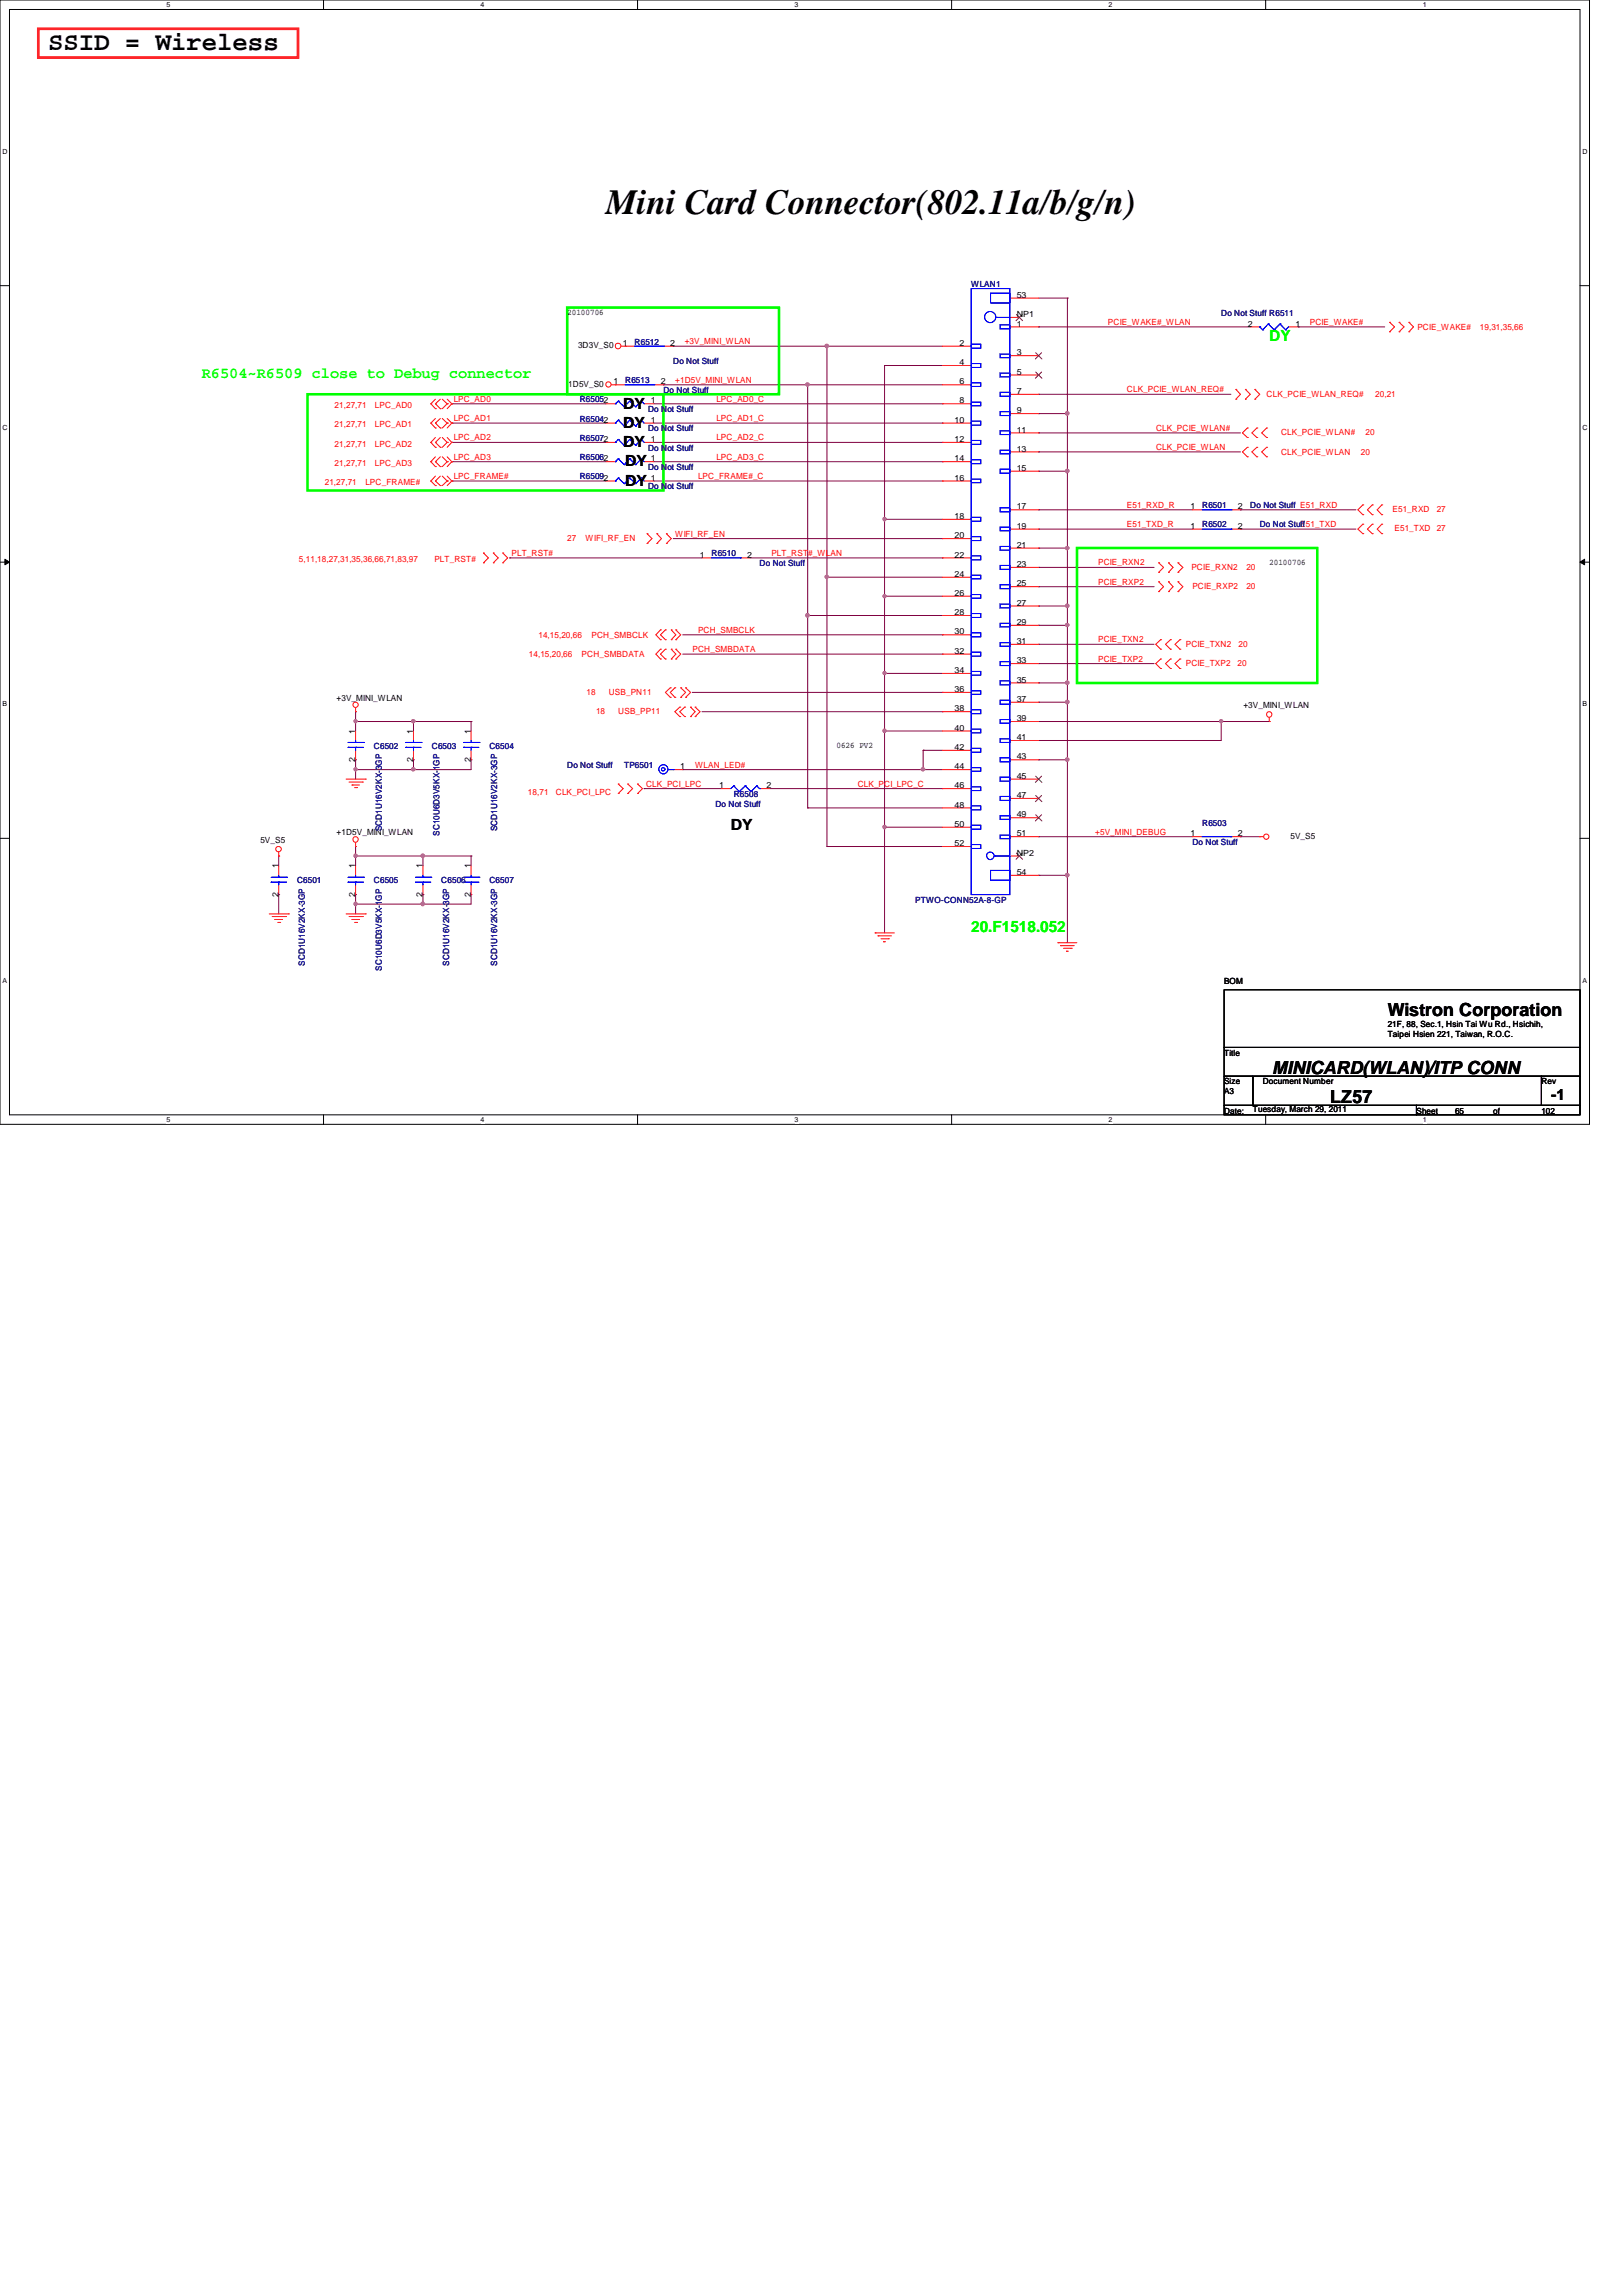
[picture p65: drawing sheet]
<svg xmlns="http://www.w3.org/2000/svg" width="210mm" height="297mm" viewBox="0 0 210 297" stroke-linecap="round" stroke-linejoin="round" font-family="sans-serif">
<defs><g id="words">
<text font-size="4.6" x="78.4" y="27.7">Mini Card Connector(802.11a/b/g/n)</text>
<text font-size="3.3" x="6.2" y="6.5">SSID = Wireless</text>
<g font-size="2.3">
<text x="179.6" y="131.4">Wistron Corporation</text>
<text x="164.6" y="138.9">MINICARD(WLAN)/ITP CONN</text>
<text x="172.1" y="142.7">LZ57</text>
</g>
<g font-size="2" fill="#0f0">
<text x="164.3" y="44.2">DY</text>
<text x="26.1" y="48.9">R6504~R6509 close to Debug connector</text>
<text x="125.7" y="120.6">20.F1518.052</text>
</g>
<g font-size="2">
<text x="80.6" y="52.9">DY</text>
<text x="80.6" y="55.4">DY</text>
<text x="80.6" y="57.9">DY</text>
<text x="80.9" y="60.3">DY</text>
<text x="80.9" y="62.8">DY</text>
<text x="94.6" y="107.4">DY</text>
<text x="200.7" y="142.4">-1</text>
</g>
<g font-size="1.1">
<text x="73.4" y="40.7">20100706</text>
<text x="131.6" y="38.5">53</text>
<text x="131.6" y="41">NP1</text>
<text x="74.8" y="45.1">3D3V_S0</text>
<text x="80.6" y="44.7">1</text>
<text x="86.7" y="44.7">2</text>
<text x="124.2" y="44.7">2</text>
<text x="124.2" y="47.2">4</text>
<text x="131.6" y="42.2">1</text>
<text x="131.6" y="46">3</text>
<text x="161.5" y="42.2">2</text>
<text x="167.6" y="42.2">1</text>
<text x="73.5" y="50.1">1D5V_S0</text>
<text x="79.4" y="49.7">1</text>
<text x="84.2" y="52.2">1</text>
<text x="85.5" y="49.7">2</text>
<text x="124.2" y="49.7">6</text>
<text x="124.2" y="52.2">8</text>
<text x="131.6" y="48.5">5</text>
<text x="131.6" y="51">7</text>
<text x="131.6" y="53.5">9</text>
<text x="84.2" y="54.7">1</text>
<text x="84.2" y="59.7">1</text>
<text x="84.2" y="57.2">1</text>
<text x="123.5" y="54.7">10</text>
<text x="123.5" y="57.2">12</text>
<text x="123.5" y="59.7">14</text>
<text x="131.6" y="56">11</text>
<text x="131.6" y="58.4">13</text>
<text x="84.2" y="62.2">1</text>
<text x="123.5" y="62.2">16</text>
<text x="131.6" y="60.9">15</text>
<text x="131.6" y="65.9">17</text>
<text x="154.1" y="65.9">1</text>
<text x="160.2" y="65.9">2</text>
<text x="123.5" y="67.1">18</text>
<text x="123.5" y="69.6">20</text>
<text x="131.6" y="68.4">19</text>
<text x="131.6" y="70.9">21</text>
<text x="154.1" y="68.4">1</text>
<text x="160.2" y="68.4">2</text>
<text x="90.6" y="72.1">1</text>
<text x="96.7" y="72.1">2</text>
<text x="123.5" y="72.1">22</text>
<text x="123.5" y="74.6">24</text>
<text x="123.5" y="77.1">26</text>
<text x="131.6" y="73.4">23</text>
<text x="131.6" y="75.9">25</text>
<text x="164.3" y="73.1">20100706</text>
<text x="123.5" y="79.6">28</text>
<text x="123.5" y="82.1">30</text>
<text x="131.6" y="78.4">27</text>
<text x="131.6" y="80.9">29</text>
<text x="131.6" y="83.3">31</text>
<text x="123.5" y="84.6">32</text>
<text x="123.5" y="87.1">34</text>
<text x="123.5" y="89.5">36</text>
<text x="131.6" y="85.8">33</text>
<text x="131.6" y="88.3">35</text>
<text x="43.6" y="90.6">+3V_MINI_WLAN</text>
<text x="46" y="94.9" transform="rotate(-90 46 94.9)">1</text>
<text x="53.5" y="94.9" transform="rotate(-90 53.5 94.9)">1</text>
<text x="60.9" y="94.9" transform="rotate(-90 60.9 94.9)">1</text>
<text x="123.5" y="92">38</text>
<text x="123.5" y="94.5">40</text>
<text x="131.6" y="90.8">37</text>
<text x="131.6" y="93.3">39</text>
<text x="131.6" y="95.8">41</text>
<text x="160.9" y="91.7">+3V_MINI_WLAN</text>
<text x="46" y="98.6" transform="rotate(-90 46 98.6)">2</text>
<text x="53.5" y="98.6" transform="rotate(-90 53.5 98.6)">2</text>
<text x="60.9" y="98.6" transform="rotate(-90 60.9 98.6)">2</text>
<text x="88" y="99.5">1</text>
<text x="93" y="102">1</text>
<text x="99.2" y="102">2</text>
<text x="108.2" y="96.7">0626 PV2</text>
<text x="123.5" y="97">42</text>
<text x="123.5" y="99.5">44</text>
<text x="123.5" y="102">46</text>
<text x="131.6" y="98.3">43</text>
<text x="131.6" y="100.8">45</text>
<text x="123.5" y="104.5">48</text>
<text x="123.5" y="107">50</text>
<text x="131.6" y="103.3">47</text>
<text x="131.6" y="105.7">49</text>
<text x="33.7" y="109.1">5V_S5</text>
<text x="36" y="112.4" transform="rotate(-90 36 112.4)">1</text>
<text x="43.6" y="108.1">+1D5V_MINI_WLAN</text>
<text x="46" y="112.4" transform="rotate(-90 46 112.4)">1</text>
<text x="54.7" y="112.4" transform="rotate(-90 54.7 112.4)">1</text>
<text x="60.9" y="112.4" transform="rotate(-90 60.9 112.4)">1</text>
<text x="123.5" y="109.5">52</text>
<text x="131.6" y="108.2">51</text>
<text x="131.6" y="113.2">54</text>
<text x="131.6" y="110.7">NP2</text>
<text x="154.1" y="108.2">1</text>
<text x="160.2" y="108.2">2</text>
<text x="167" y="108.6">5V_S5</text>
<text x="36" y="116" transform="rotate(-90 36 116)">2</text>
<text x="46" y="116" transform="rotate(-90 46 116)">2</text>
<text x="54.7" y="116" transform="rotate(-90 54.7 116)">2</text>
<text x="60.9" y="116" transform="rotate(-90 60.9 116)">2</text>
<text x="158.4" y="127.3">BOM</text>
<text x="158.4" y="136.6">Title</text>
<text x="179.6" y="132.8">21F, 88, Sec.1, Hsin Tai Wu Rd., Hsichih,</text>
<text x="179.6" y="134.2">Taipei Hsien 221, Taiwan, R.O.C.</text>
<text x="158.4" y="140.3">Size</text>
<text x="158.4" y="141.6">A3</text>
<text x="162.1" y="143.8">Tuesday, March 29, 2011</text>
<text x="163.4" y="140.3">Document Number</text>
<text x="199.5" y="140.3">Rev</text>
<text x="158.4" y="144.1">Date:</text>
<text x="183.3" y="144.1">Sheet</text>
<text x="188.3" y="144.1">65</text>
<text x="193.3" y="144.1">of</text>
<text x="199.5" y="144.1">102</text>
</g>
<g font-size="1.1" fill="#000080">
<text x="125.7" y="37.1">WLAN1</text>
<text x="158" y="40.9">Do Not Stuff R6511</text>
<text x="82.1" y="44.6">R6512</text>
<text x="87.1" y="47.1">Do Not Stuff</text>
<text x="75" y="52.1">R65052</text>
<text x="80.9" y="49.6">R6513</text>
<text x="83.9" y="53.3">Do Not Stuff</text>
<text x="85.9" y="50.8">Do Not Stuff</text>
<text x="75" y="54.6">R65042</text>
<text x="75" y="59.5">R65062</text>
<text x="75" y="57.1">R65072</text>
<text x="83.9" y="55.8">Do Not Stuff</text>
<text x="83.9" y="58.3">Do Not Stuff</text>
<text x="75" y="62">R65092</text>
<text x="83.9" y="60.8">Do Not Stuff</text>
<text x="83.9" y="63.3">Do Not Stuff</text>
<text x="155.6" y="65.7">R6501</text>
<text x="161.8" y="65.7">Do Not Stuff E51_RXD</text>
<text x="92.1" y="72">R6510</text>
<text x="155.6" y="68.2">R6502</text>
<text x="163" y="68.2">Do Not Stuff</text>
<text x="98.3" y="73.2">Do Not Stuff</text>
<text x="48.4" y="96.9">C6502</text>
<text x="55.9" y="96.9">C6503</text>
<text x="63.3" y="96.9">C6504</text>
<text x="73.4" y="99.4">Do Not Stuff</text>
<text x="80.8" y="99.4">TP6501</text>
<text x="49.4" y="107.5" transform="rotate(-90 49.4 107.5)">SCD1U16V2KX-3GP</text>
<text x="64.3" y="107.5" transform="rotate(-90 64.3 107.5)">SCD1U16V2KX-3GP</text>
<text x="92.6" y="104.4">Do Not Stuff</text>
<text x="95" y="103.1">R6508</text>
<text x="155.6" y="106.8">R6503</text>
<text x="56.9" y="108.1" transform="rotate(-90 56.9 108.1)">SC10U6D3V5KX-1GP</text>
<text x="154.3" y="109.3">Do Not Stuff</text>
<text x="38.4" y="114.3">C6501</text>
<text x="48.4" y="114.3">C6505</text>
<text x="57.1" y="114.3">C6506</text>
<text x="63.3" y="114.3">C6507</text>
<text x="118.4" y="116.8">PTWO-CONN52A-8-GP</text>
<text x="39.5" y="124.9" transform="rotate(-90 39.5 124.9)">SCD1U16V2KX-3GP</text>
<text x="49.4" y="125.6" transform="rotate(-90 49.4 125.6)">SC10U6D3V5KX-1GP</text>
<text x="58.1" y="124.9" transform="rotate(-90 58.1 124.9)">SCD1U16V2KX-3GP</text>
<text x="64.3" y="124.9" transform="rotate(-90 64.3 124.9)">SCD1U16V2KX-3GP</text>
</g>
<g font-size="1.1" fill="#f00">
<text x="88.6" y="44.5">+3V_MINI_WLAN</text>
<text x="143.4" y="42">PCIE_WAKE#_WLAN</text>
<text x="169.5" y="42">PCIE_WAKE#</text>
<text x="183.4" y="42.6">PCIE_WAKE#</text>
<text x="191.5" y="42.6">19,31,35,66</text>
<text x="43.3" y="52.8">21,27,71</text>
<text x="48.5" y="52.8">LPC_AD0</text>
<text x="58.7" y="52">LPC_AD0</text>
<text x="87.4" y="49.5">+1D5V_MINI_WLAN</text>
<text x="92.7" y="52">LPC_AD0_C</text>
<text x="145.8" y="50.8">CLK_PCIE_WLAN_REQ#</text>
<text x="163.9" y="51.3">CLK_PCIE_WLAN_REQ#</text>
<text x="178" y="51.3">20,21</text>
<text x="43.3" y="55.3">21,27,71</text>
<text x="43.3" y="57.8">21,27,71</text>
<text x="48.5" y="55.3">LPC_AD1</text>
<text x="48.5" y="57.8">LPC_AD2</text>
<text x="58.7" y="54.5">LPC_AD1</text>
<text x="58.7" y="59.5">LPC_AD3</text>
<text x="58.7" y="57">LPC_AD2</text>
<text x="92.7" y="57">LPC_AD2_C</text>
<text x="92.7" y="54.5">LPC_AD1_C</text>
<text x="92.7" y="59.5">LPC_AD3_C</text>
<text x="149.6" y="55.8">CLK_PCIE_WLAN#</text>
<text x="149.6" y="58.2">CLK_PCIE_WLAN</text>
<text x="165.8" y="56.3">CLK_PCIE_WLAN#</text>
<text x="165.8" y="58.8">CLK_PCIE_WLAN</text>
<text x="176.1" y="58.8">20</text>
<text x="176.7" y="56.3">20</text>
<text x="42" y="62.8">21,27,71</text>
<text x="43.3" y="60.3">21,27,71</text>
<text x="47.3" y="62.8">LPC_FRAME#</text>
<text x="48.5" y="60.3">LPC_AD3</text>
<text x="58.7" y="62">LPC_FRAME#</text>
<text x="90.3" y="62">LPC_FRAME#_C</text>
<text x="145.8" y="65.7">E51_RXD_R</text>
<text x="66.2" y="71.9">PLT_RST#</text>
<text x="73.4" y="70">27</text>
<text x="75.8" y="70">WIFI_RF_EN</text>
<text x="87.4" y="69.4">WIFI_RF_EN</text>
<text x="99.8" y="71.9">PLT_RST#_WLAN</text>
<text x="145.8" y="68.2">E51_TXD_R</text>
<text x="168.3" y="68.2">E51_TXD</text>
<text x="180.2" y="66.3">E51_RXD</text>
<text x="180.5" y="68.7">E51_TXD</text>
<text x="185.9" y="66.3">27</text>
<text x="185.9" y="68.7">27</text>
<text x="38.7" y="72.7">5,11,18,27,31,35,36,66,71,83,97</text>
<text x="56.2" y="72.7">PLT_RST#</text>
<text x="142.1" y="73.2">PCIE_RXN2</text>
<text x="142.1" y="75.6">PCIE_RXP2</text>
<text x="154.2" y="73.7">PCIE_RXN2</text>
<text x="154.3" y="76.2">PCIE_RXP2</text>
<text x="161.3" y="76.2">20</text>
<text x="161.3" y="73.7">20</text>
<text x="69.7" y="82.6">14,15,20,66</text>
<text x="76.5" y="82.6">PCH_SMBCLK</text>
<text x="90.3" y="81.9">PCH_SMBCLK</text>
<text x="142.1" y="83.1">PCIE_TXN2</text>
<text x="153.5" y="83.7">PCIE_TXN2</text>
<text x="160.3" y="83.7">20</text>
<text x="68.5" y="85">14,15,20,66</text>
<text x="75.3" y="85">PCH_SMBDATA</text>
<text x="75.9" y="89.9">18</text>
<text x="78.8" y="89.9">USB_PN11</text>
<text x="89.6" y="84.4">PCH_SMBDATA</text>
<text x="142.1" y="85.6">PCIE_TXP2</text>
<text x="153.5" y="86.2">PCIE_TXP2</text>
<text x="160.1" y="86.2">20</text>
<text x="77.1" y="92.4">18</text>
<text x="80" y="92.4">USB_PP11</text>
<text x="83.6" y="101.8">CLK_PCI_LPC</text>
<text x="90" y="99.3">WLAN_LED#</text>
<text x="111" y="101.8">CLK_PCI_LPC_C</text>
<text x="68.3" y="102.9">18,71</text>
<text x="71.9" y="102.9">CLK_PCI_LPC</text>
<text x="141.7" y="108">+5V_MINI_DEBUG</text>
</g>
<g font-size=".9">
<text x="21.5" y=".9">5</text>
<text x="62.2" y=".9">4</text>
<text x="102.8" y=".9">3</text>
<text x="143.5" y=".9">2</text>
<text x="184.1" y=".9">1</text>
<text x=".3" y="19.9">D</text>
<text x="204.8" y="19.9">D</text>
<text x=".3" y="55.6">C</text>
<text x="204.8" y="55.6">C</text>
<text x=".3" y="91.4">B</text>
<text x="204.8" y="91.4">B</text>
<text x=".3" y="127.1">A</text>
<text x="204.8" y="127.1">A</text>
<text x="21.5" y="145.2">5</text>
<text x="62.2" y="145.2">4</text>
<text x="102.8" y="145.2">3</text>
<text x="143.5" y="145.2">2</text>
<text x="184.1" y="145.2">1</text>
</g>
</g></defs>
<path d="M0 0h205.7v145.5h-205.7zM1.2 1.2h203.3v143h-203.3z" fill="none" stroke="#000" stroke-width=".13"/>
<g fill="#fff">
<path d="M21.5 .1h.6v1h-.6z"/>
<path d="M21.5 144.4h.6v1h-.6z"/>
</g>
<path d="M41.9 0v1.2M41.9 144.2v1.3" fill="none" stroke="#000" stroke-width=".13"/>
<g fill="#fff">
<path d="M62.2 .1h.5v1h-.5z"/>
<path d="M62.2 144.4h.5v1h-.5z"/>
</g>
<path d="M82.5 0v1.2M82.5 144.2v1.3" fill="none" stroke="#000" stroke-width=".13"/>
<g fill="#fff">
<path d="M102.8 .1h.5v1h-.5z"/>
<path d="M102.8 144.4h.5v1h-.5z"/>
</g>
<path d="M123.1 0v1.2M123.1 144.2v1.3" fill="none" stroke="#000" stroke-width=".13"/>
<g fill="#fff">
<path d="M143.5 .1h.5v1h-.5z"/>
<path d="M143.5 144.4h.5v1h-.5z"/>
</g>
<path d="M163.8 0v1.2M163.8 144.2v1.3" fill="none" stroke="#000" stroke-width=".13"/>
<g fill="#fff">
<path d="M184.1 .1h.5v1h-.5z"/>
<path d="M184.1 144.4h.5v1h-.5z"/>
<path d="M.3 19.1h.7v1h-.7z"/>
<path d="M204.8 19.1h.6v1h-.6z"/>
<path d="M.3 54.8h.7v1h-.7z"/>
<path d="M204.8 54.8h.6v1h-.6z"/>
</g>
<path d="M0 37h1.2M204.5 37h1.2" fill="none" stroke="#000" stroke-width=".13"/>
<g fill="#fff">
<path d="M.3 90.6h.6v1h-.6z"/>
<path d="M204.8 90.6h.6v1h-.6z"/>
</g>
<path d="M0 72.7h1.2M.6 72.3l.6 .4-.6 .4zM204.5 72.7l.6-.4v.8zM204.5 72.7h1.2" fill="none" stroke="#000" stroke-width=".13"/>
<path d="M.6 72.3l.6 .4-.6 .4zM204.5 72.7l.6-.4v.8z" fill="#000"/>
<g fill="#fff">
<path d="M.3 126.3h.6v1h-.6z"/>
<path d="M204.8 126.3h.6v1h-.6z"/>
</g>
<path d="M0 108.5h1.2M204.5 108.5h1.2" fill="none" stroke="#000" stroke-width=".13"/>
<path d="M61 98.3h.1M61 98.3v1.3M36.1 110.7h.1M36.1 115.7h.1M36.1 110.7v1.3M36.1 115.7v2.5M54.7 110.7h.1M54.7 110.7h6.3" fill="none" stroke="#800040" stroke-width=".13"/>
<path d="M54.5 110.5h.4v.2v.2l-.2 .1-.2-.1z" fill-rule="evenodd" fill="#f0f"/>
<path d="M54.5 110.5h.4v.2v.2l-.2 .1-.2-.1z" fill="none" stroke="#f0f" stroke-width=".13"/>
<path d="M54.7 117h.1M54.7 117h6.3M61 110.7h.1M61 110.7v1.3" fill="none" stroke="#800040" stroke-width=".13"/>
<path d="M54.5 116.8h.4v.1v.2l-.2 .1-.2-.1z" fill-rule="evenodd" fill="#f0f"/>
<path d="M54.5 116.8h.4v.1v.2l-.2 .1-.2-.1z" fill="none" stroke="#f0f" stroke-width=".13"/>
<path d="M61 93.3h.1M61 93.3v1.3M46 110.7h.1M46 110.7v1.3M54.7 110.7h.1M54.7 110.7v1.3M61 115.7h.1M61 115.7v1.3" fill="none" stroke="#800040" stroke-width=".13"/>
<path d="M45.9 110.5h.3v.2v.2l-.2 .1-.1-.1z" fill-rule="evenodd" fill="#f0f"/>
<path d="M45.9 110.5h.3v.2v.2l-.2 .1-.1-.1z" fill="none" stroke="#f0f" stroke-width=".13"/>
<path d="M46 93.3h.1M46 99.6h.1M46 93.3v1.3M46 99.6v1.2M53.5 93.3h.1M53.5 93.3v1.3M53.5 93.3h7.5M46 117h.1M46 117v1.2" fill="none" stroke="#800040" stroke-width=".13"/>
<path d="M53.3 93.1h.3l.1 .2-.1 .1-.1 .1-.2-.1z" fill-rule="evenodd" fill="#f0f"/>
<path d="M53.3 93.1h.3l.1 .2-.1 .1-.1 .1-.2-.1z" fill="none" stroke="#f0f" stroke-width=".13"/>
<path d="M53.5 98.3h.1M53.5 99.6h.1M53.5 98.3v1.3M53.5 99.6h7.5" fill="none" stroke="#800040" stroke-width=".13"/>
<path d="M53.3 99.4h.3l.1 .1-.1 .2h-.1h-.2z" fill-rule="evenodd" fill="#f0f"/>
<path d="M53.3 99.4h.3l.1 .1-.1 .2h-.1h-.2z" fill="none" stroke="#f0f" stroke-width=".13"/>
<path d="M46 99.6h.1M46 99.6h7.5M54.7 115.7h.1M54.7 115.7v1.3" fill="none" stroke="#800040" stroke-width=".13"/>
<path d="M45.9 99.4h.3v.1v.2h-.2h-.1z" fill-rule="evenodd" fill="#f0f"/>
<path d="M45.9 99.4h.3v.1v.2h-.2h-.1z" fill="none" stroke="#f0f" stroke-width=".13"/>
<path d="M46 98.3h.1M46 93.3h.1M46 98.3v1.3M46 93.3h7.5" fill="none" stroke="#800040" stroke-width=".13"/>
<path d="M45.9 93.1h.3v.2v.1l-.2 .1-.1-.1z" fill-rule="evenodd" fill="#f0f"/>
<path d="M45.9 93.1h.3v.2v.1l-.2 .1-.1-.1z" fill="none" stroke="#f0f" stroke-width=".13"/>
<path d="M46 92.1h.1M46 92.1v1.2M46 109.5h.1M46 110.7h.1M46 115.7h.1M46 117h.1M46 109.5v1.2M46 115.7v1.3M46 110.7h8.7M46 117h8.7" fill="none" stroke="#800040" stroke-width=".13"/>
<path d="M45.9 116.8h.3v.1v.2l-.2 .1-.1-.1z" fill-rule="evenodd" fill="#f0f"/>
<path d="M45.9 116.8h.3v.1v.2l-.2 .1-.1-.1z" fill="none" stroke="#f0f" stroke-width=".13"/>
<path d="M107 44.8h.1M107 44.8v29.9M114.5 47.3h.1M114.5 47.3v19.9M134.4 68.5h.1M134.4 68.5h19.9" fill="none" stroke="#800040" stroke-width=".13"/>
<path d="M106.8 74.5h.4v.1v.2h-.2h-.2z" fill-rule="evenodd" fill="#f0f"/>
<path d="M106.8 74.5h.4v.1v.2h-.2h-.2z" fill="none" stroke="#f0f" stroke-width=".13"/>
<path d="M106.8 44.6h.4v.1v.2l-.2 .1-.2-.1z" fill-rule="evenodd" fill="#f0f"/>
<path d="M106.8 44.6h.4v.1v.2l-.2 .1-.2-.1z" fill="none" stroke="#f0f" stroke-width=".13"/>
<g fill="none" stroke="#800040" stroke-width=".13">
<path d="M58.5 54.7h.1M58.5 52.2h.1M58.5 59.7h.1M58.5 57.2h.1M58.5 54.7h19.9M58.5 52.2h19.9M58.5 59.7h19.9M58.5 57.2h19.9M58.5 62.2h.1M58.5 62.2h19.9M107 74.7h.1M107 74.7v34.8"/>
<path d="M114.5 77.1h.1M114.5 77.1v10M114.5 87.1h.1M114.5 87.1h7.5M119.5 97.1h.1M119.5 97.1h2.5"/>
</g>
<path d="M114.3 77h.3l.1 .1-.1 .2h-.1h-.2z" fill-rule="evenodd" fill="#f0f"/>
<path d="M114.3 77h.3l.1 .1-.1 .2h-.1h-.2z" fill="none" stroke="#f0f" stroke-width=".13"/>
<path d="M134.4 98.3h.1M138.1 90.8h.1M138.1 90.8v7.5h-3.7" fill="none" stroke="#800040" stroke-width=".13"/>
<path d="M137.9 90.7h.4v.1v.2l-.2 .1-.2-.1z" fill-rule="evenodd" fill="#f0f"/>
<path d="M137.9 90.7h.4v.1v.2l-.2 .1-.2-.1z" fill="none" stroke="#f0f" stroke-width=".13"/>
<g fill="none" stroke="#800040" stroke-width=".13">
<path d="M114.5 47.3h.1M114.5 47.3h7.5M134.4 51h.1M134.4 51h24.9M104.5 79.6h.1M104.5 79.6h17.5M104.5 79.6v24.9M134.4 70.9h.1M134.4 70.9h3.7M107 109.5h.1M107 109.5h15M114.5 107h.1"/>
<path d="M114.5 107v13.7"/>
</g>
<path d="M114.3 106.8h.3l.1 .2-.1 .2h-.1h-.2z" fill-rule="evenodd" fill="#f0f"/>
<path d="M114.3 106.8h.3l.1 .2-.1 .2h-.1h-.2z" fill="none" stroke="#f0f" stroke-width=".13"/>
<path d="M114.5 94.6h.1M114.5 94.6v12.4M114.5 107h.1M114.5 107h7.5" fill="none" stroke="#800040" stroke-width=".13"/>
<path d="M114.3 94.4h.3l.1 .1-.1 .2-.1 .1-.2-.1z" fill-rule="evenodd" fill="#f0f"/>
<path d="M114.3 94.4h.3l.1 .1-.1 .2-.1 .1-.2-.1z" fill="none" stroke="#f0f" stroke-width=".13"/>
<path d="M134.4 88.3h.1M138.1 80.9h.1M138.1 80.9v7.4h-3.7" fill="none" stroke="#800040" stroke-width=".13"/>
<path d="M137.9 80.7h.4v.2v.1l-.2 .1-.2-.1z" fill-rule="evenodd" fill="#f0f"/>
<path d="M137.9 80.7h.4v.2v.1l-.2 .1-.2-.1z" fill="none" stroke="#f0f" stroke-width=".13"/>
<path d="M114.5 77.1h.1M114.5 67.2h.1M114.5 77.1h7.5M114.5 67.2v9.9" fill="none" stroke="#800040" stroke-width=".13"/>
<path d="M114.3 67h.3l.1 .1-.1 .2-.1 .1-.2-.1z" fill-rule="evenodd" fill="#f0f"/>
<path d="M114.3 67h.3l.1 .1-.1 .2-.1 .1-.2-.1z" fill="none" stroke="#f0f" stroke-width=".13"/>
<path d="M138.1 113.2h.1M138.1 113.2v8.8" fill="none" stroke="#800040" stroke-width=".13"/>
<path d="M137.9 113h.4v.2v.2l-.2 .1-.2-.1z" fill-rule="evenodd" fill="#f0f"/>
<path d="M137.9 113h.4v.2v.2l-.2 .1-.2-.1z" fill="none" stroke="#f0f" stroke-width=".13"/>
<path d="M134.4 53.5h.1M134.4 53.5h3.7M138.1 98.3h.1M138.1 98.3v14.9" fill="none" stroke="#800040" stroke-width=".13"/>
<path d="M137.9 98.1h.4v.2v.1l-.2 .1-.2-.1z" fill-rule="evenodd" fill="#f0f"/>
<path d="M137.9 98.1h.4v.2v.1l-.2 .1-.2-.1z" fill="none" stroke="#f0f" stroke-width=".13"/>
<path d="M104.5 49.8h.1M104.5 49.8h17.5M134.4 90.8h.1M138.1 88.3h.1M138.1 88.3v2.5h-3.7M134.4 113.2h.1M134.4 113.2h3.7" fill="none" stroke="#800040" stroke-width=".13"/>
<path d="M137.9 88.2h.4v.1v.2l-.2 .1-.2-.1z" fill-rule="evenodd" fill="#f0f"/>
<path d="M137.9 88.2h.4v.1v.2l-.2 .1-.2-.1z" fill="none" stroke="#f0f" stroke-width=".13"/>
<path d="M138.1 53.5h.1M138.1 53.5v7.5h-3.7M134.4 78.4h.1M134.4 61h.1M134.4 78.4h3.7M134.4 85.9h.1M134.4 83.4h.1M134.4 85.9h15M134.4 83.4h15" fill="none" stroke="#800040" stroke-width=".13"/>
<path d="M137.9 60.8h.4v.1v.2l-.2 .1-.2-.1z" fill-rule="evenodd" fill="#f0f"/>
<path d="M137.9 60.8h.4v.1v.2l-.2 .1-.2-.1z" fill="none" stroke="#f0f" stroke-width=".13"/>
<path d="M137.9 53.3h.4v.2v.1l-.2 .1-.2-.1z" fill-rule="evenodd" fill="#f0f"/>
<path d="M137.9 53.3h.4v.2v.1l-.2 .1-.2-.1z" fill="none" stroke="#f0f" stroke-width=".13"/>
<path d="M88.3 99.6h.1M88.3 99.6h31.2M114.5 94.6h.1M114.5 87.1h.1M114.5 94.6h7.5M114.5 87.1v7.5" fill="none" stroke="#800040" stroke-width=".13"/>
<path d="M114.3 86.9h.3l.1 .2-.1 .1-.1 .1-.2-.1z" fill-rule="evenodd" fill="#f0f"/>
<path d="M114.3 86.9h.3l.1 .2-.1 .1-.1 .1-.2-.1z" fill="none" stroke="#f0f" stroke-width=".13"/>
<path d="M138.1 78.4h.1M138.1 78.4v2.5M134.4 95.8h.1M134.4 95.8h23.6" fill="none" stroke="#800040" stroke-width=".13"/>
<path d="M137.9 78.2h.4v.2v.1l-.2 .1-.2-.1z" fill-rule="evenodd" fill="#f0f"/>
<path d="M137.9 78.2h.4v.2v.1l-.2 .1-.2-.1z" fill="none" stroke="#f0f" stroke-width=".13"/>
<g fill="none" stroke="#800040" stroke-width=".13">
<path d="M104.5 49.8h.1M104.5 49.8v29.8M107 44.8h.1M107 44.8h15M134.4 56h.1M134.4 56h26.1M107 74.7h.1M107 74.7h15M114.5 67.2h.1M114.5 67.2h7.5M134.4 73.4h.1M134.4 73.4h15"/>
<path d="M134.4 80.9h.1M134.4 80.9h3.7"/>
</g>
<path d="M104.3 79.4h.4v.2v.2h-.2h-.2z" fill-rule="evenodd" fill="#f0f"/>
<path d="M104.3 79.4h.4v.2v.2h-.2h-.2z" fill="none" stroke="#f0f" stroke-width=".13"/>
<path d="M104.3 49.6h.4v.1v.2l-.2 .1-.2-.1z" fill-rule="evenodd" fill="#f0f"/>
<path d="M104.3 49.6h.4v.1v.2l-.2 .1-.2-.1z" fill="none" stroke="#f0f" stroke-width=".13"/>
<g fill="none" stroke="#800040" stroke-width=".13">
<path d="M85.9 49.8h.1M85.9 49.8h18.6M87.1 44.8h.1M87.1 44.8h19.9M134.4 58.5h.1M134.4 58.5h26.1M160.5 68.5h.1M160.5 66h.1M160.5 68.5h15M160.5 66h15M119.5 99.6h.1M119.5 99.6h2.5"/>
<path d="M83.4 102h.1M83.4 102h9.9M104.5 104.5h.1M104.5 104.5h17.5"/>
</g>
<path d="M119.3 99.4h.3l.1 .1-.1 .2h-.2h-.1z" fill-rule="evenodd" fill="#f0f"/>
<path d="M119.3 99.4h.3l.1 .1-.1 .2h-.2h-.1z" fill="none" stroke="#f0f" stroke-width=".13"/>
<g fill="none" stroke="#800040" stroke-width=".13">
<path d="M84.6 57.2h37.4M84.6 52.2h37.4M84.6 54.7h37.4M84.6 59.7h37.4M122 57.2h.1M122 52.2h.1M122 54.7h.1M122 59.7h.1M134.4 42.3h.1M134.4 42.3h27.4M168 42.3h.1M168 42.3h11.2"/>
<path d="M66 72.2h.1M66 72.2h24.8M84.6 62.2h37.4M87.1 69.7h34.9M122 62.2h.1M122 69.7h.1M134.4 66h.1M134.4 66h19.9M138.1 70.9h.1M138.1 70.9v7.5M88.3 82.1h33.7M88.3 84.6h33.7"/>
<path d="M89.6 89.6h32.4M90.8 92.1h31.2M119.5 97.1h.1M119.5 97.1v2.5M122 82.1h.1M122 92.1h.1M122 84.6h.1M122 89.6h.1M158 93.3h.1M158 93.3v2.5M99.6 102h22.4M122 102h.1"/>
<path d="M134.4 108.2h.1M134.4 108.2h19.9M160.5 108.2h.1M160.5 108.2h2.5"/>
</g>
<path d="M137.9 70.8h.4v.1v.1l-.2 .1-.2-.1z" fill-rule="evenodd" fill="#f0f"/>
<path d="M137.9 70.8h.4v.1v.1l-.2 .1-.2-.1z" fill="none" stroke="#f0f" stroke-width=".13"/>
<path d="M134.4 93.3h23.6M158 93.3h.1" fill="none" stroke="#800040" stroke-width=".13"/>
<path d="M157.9 93.1h.3v.2v.1l-.2 .1-.1-.1z" fill-rule="evenodd" fill="#f0f"/>
<path d="M157.9 93.1h.3v.2v.1l-.2 .1-.1-.1z" fill="none" stroke="#f0f" stroke-width=".13"/>
<path d="M134.4 38.6h3.7M138.1 38.6h.1M138.1 38.6v14.9M138.1 53.5h.1M97.1 72.2h24.9M122 72.2h.1M134.4 75.9h.1M134.4 75.9h15M138.1 70.9h.1M138.1 61v9.9M158 93.3h6.3M164.3 93.3h.1" fill="none" stroke="#800040" stroke-width=".13"/>
<g fill="none" stroke="#f00" stroke-width=".13">
<path d="M130.7 38.6h3.7M55.8 54.7h.1M55.8 52.2h.1M55.8 59.7h.1M55.8 57.2h.1M55.8 54.7l.5 .7M55.8 52.2l.5 .7M55.8 59.7l.5 .7M55.8 57.2l.5 .7M56.3 55.4h.1M56.3 54.7h.1M56.3 52.9h.1"/>
<path d="M56.3 52.2h.1M56.3 59.7h.1M56.3 57.9h.1M56.3 57.2h.1M56.3 54.7l.7 .7M56.3 54.1l-.5 .6M56.3 52.2l.7 .7M56.3 51.6l-.5 .6M56.3 59.7l.7 .7M56.3 59.1l-.5 .6M56.3 57.2l.7 .7M56.3 56.6l-.5 .6"/>
<path d="M57 55.4h.1M57 52.9h.1M57 57.9h.1M57 54.1l-.7 .6M57 51.6l-.7 .6M57 59.1l-.7 .6M57 56.6l-.7 .6M57.2 54.1l.7 .6M57.2 51.6l.7 .6M57.2 59.1l.7 .6M57.2 56.6l.7 .6M57.9 54.7h.1"/>
<path d="M57.9 52.2h.1M57.9 59.7h.1M57.9 57.2h.1M57.9 54.1l.6 .6M57.9 54.7l-.7 .7M57.9 51.6l.6 .6M57.9 52.2l-.7 .7M57.9 59.1l.6 .6M57.9 59.7l-.7 .7M57.9 56.6l.6 .6M57.9 57.2l-.7 .7M58.5 54.7h.1"/>
<path d="M58.5 52.2h.1M58.5 59.7h.1M58.5 57.2h.1M58.5 54.7l-.6 .7M58.5 52.2l-.6 .7M58.5 59.7l-.6 .7M58.5 57.2l-.6 .7M78.4 52.2h1.2M78.4 54.7h1.2M78.4 59.7h1.2M78.4 57.2h1.2M79.1 49.8h1.8"/>
<path d="M79.6 49.8h.1M80.4 44.8h1.7M80.9 44.8h.1M83.4 52.2h1.2M83.4 54.7h1.2M83.4 59.7h1.2M83.4 57.2h1.2M84.6 49.8h1.3M85.9 44.8h1.2M122 44.8h3.7M122 49.8h3.7M122 52.2h3.7"/>
<path d="M122 54.7h3.7M122 59.7h3.7M122 47.3h3.7M122 57.2h3.7M130.7 42.3h3.7M130.7 46h3.7M130.7 48.5h3.7M130.7 51h3.7M130.7 53.5h3.7M130.7 56h3.7M130.7 58.5h3.7M130.7 41.1h1.2"/>
<path d="M159.9 51.6h.1M159.9 50.4h.1M159.9 50.4l.6 .6-.6 .6M161.2 50.4h.1M161.2 51.6h.1M161.2 50.4l.6 .6-.6 .6M161.4 56.6h.1M161.4 55.4h.1M161.4 59.1h.1M161.4 57.9h.1M161.4 55.4l-.6 .6 .6 .6M161.4 57.9l-.6 .6 .6 .6"/>
<path d="M161.8 42.3h1.2M162.4 51.6h.1M162.4 50.4h.1M162.4 50.4l.6 .6-.6 .6M162.6 55.4h.1M162.6 56.6h.1M162.6 57.9h.1M162.6 59.1h.1M162.6 55.4l-.6 .6 .6 .6M162.6 57.9l-.6 .6 .6 .6M163.9 56.6h.1M163.9 55.4h.1"/>
<path d="M163.9 59.1h.1M163.9 57.9h.1M163.9 55.4l-.6 .6 .6 .6M163.9 57.9l-.6 .6 .6 .6M166.8 42.3h1.2M179.8 42.9h.1M179.8 41.7h.1M179.8 41.7l.7 .6-.7 .6M181.1 41.7h.1M181.1 42.9h.1M181.1 41.7l.6 .6-.6 .6M182.3 42.9h.1"/>
<path d="M182.3 41.7h.1M182.3 41.7l.6 .6-.6 .6M55.8 62.2h.1M55.8 62.2l.5 .6M56.3 62.8h.1M56.3 62.2h.1M56.3 60.4h.1M56.3 62.2l.7 .6M56.3 61.6l-.5 .6M57 62.8h.1M57 60.4h.1M57 61.6l-.7 .6"/>
<path d="M57.2 61.6l.7 .6M57.9 62.2h.1M57.9 61.6l.6 .6M57.9 62.2l-.7 .6M58.5 62.2h.1M58.5 62.2l-.6 .6M62.6 72.8h.1M62.6 71.5h.1M62.6 71.5l.6 .7-.6 .6M63.8 71.5h.1M63.8 72.8h.1M63.8 71.5l.7 .7-.7 .6"/>
<path d="M65.1 72.8h.1M65.1 71.5h.1M65.1 71.5l.6 .7-.6 .6M78.4 62.2h1.2M83.4 62.2h1.2M83.7 70.3h.1M83.7 69h.1M83.7 69l.7 .7-.7 .6M85 69h.1M85 70.3h.1M85 69l.6 .7-.6 .6M86.2 70.3h.1"/>
<path d="M86.2 69h.1M86.2 69l.7 .7-.7 .6M90.8 72.2h1.3M95.8 72.2h1.3M122 62.2h3.7M122 67.2h3.7M122 69.7h3.7M122 72.2h3.7M122 74.7h3.7M122 77.1h3.7M122 79.6h3.7M130.7 61h3.7"/>
<path d="M130.7 66h3.7M130.7 68.5h3.7M130.7 70.9h3.7M130.7 73.4h3.7M130.7 75.9h3.7M130.7 78.4h3.7M149.9 76.5h.1M149.9 75.3h.1M149.9 74h.1M149.9 72.8h.1M149.9 75.3l.7 .6-.7 .6M149.9 72.8l.7 .6-.7 .6"/>
<path d="M151.2 75.3h.1M151.2 76.5h.1M151.2 72.8h.1M151.2 74h.1M151.2 75.3l.6 .6-.6 .6M151.2 72.8l.6 .6-.6 .6M152.4 76.5h.1M152.4 75.3h.1M152.4 74h.1M152.4 72.8h.1M152.4 72.8l.7 .6-.7 .6M152.4 75.3l.7 .6-.7 .6"/>
<path d="M154.3 66h1.3M154.3 68.5h1.3M159.3 66h1.2M159.3 68.5h1.2M176.4 66.6h.1M176.4 65.3h.1M176.4 69h.1M176.4 67.8h.1M176.4 65.3l-.7 .7 .7 .6M176.4 67.8l-.7 .7 .7 .5M177.6 65.3h.1M177.6 66.6h.1"/>
<path d="M177.6 67.8h.1M177.6 69h.1M177.6 65.3l-.6 .7 .6 .6M177.6 67.8l-.6 .7 .6 .5M178.8 66.6h.1M178.8 65.3h.1M178.8 69h.1M178.8 67.8h.1M178.8 65.3l-.6 .7 .6 .6M178.8 67.8l-.6 .7 .6 .5M46 92.1h.1M46 91.6v.5"/>
<path d="M46 94.6v1.2M46 97.1v1.2M53.5 94.6v1.2M53.5 97.1v1.2M61 94.6v1.2M61 97.1v1.2M85.5 85.3h.1M85.5 84h.1M85.5 82.8h.1M85.5 81.5h.1M85.5 84l-.6 .6 .6 .7M85.5 81.5l-.6 .6 .6 .7"/>
<path d="M86.1 85.3h.1M86.1 84h.1M86.1 82.8h.1M86.1 81.5h.1M86.1 84l-.6 .6 .6 .7M86.1 81.5l-.6 .6 .6 .7M86.7 90.2h.1M86.7 89h.1M86.7 89l-.6 .6 .6 .6M86.9 84h.1M86.9 85.3h.1M86.9 81.5h.1"/>
<path d="M86.9 82.8h.1M86.9 84l.6 .6-.6 .7M86.9 81.5l.6 .6-.6 .7M87.1 99.6h1.2M87.3 89h.1M87.3 90.2h.1M87.3 89l-.6 .6 .6 .6M87.5 85.3h.1M87.5 84h.1M87.5 82.8h.1M87.5 81.5h.1M87.5 84l.6 .6-.6 .7"/>
<path d="M87.5 81.5l.6 .6-.6 .7M88 92.7h.1M88 91.5h.1M88 91.5l-.7 .6 .7 .6M88.1 90.2h.1M88.1 89h.1M88.1 89l.6 .6-.6 .6M88.6 91.5h.1M88.6 92.7h.1M88.6 91.5l-.6 .6 .6 .6M88.7 90.2h.1M88.7 89h.1"/>
<path d="M88.7 89l.7 .6-.7 .6M89.4 92.7h.1M89.4 91.5h.1M89.4 91.5l.6 .6-.6 .6M90 92.7h.1M90 91.5h.1M90 91.5l.6 .6-.6 .6M122 99.6h3.7M122 82.1h3.7M122 84.6h3.7M122 87.1h3.7M122 89.6h3.7"/>
<path d="M122 92.1h3.7M122 94.6h3.7M122 97.1h3.7M130.7 80.9h3.7M130.7 83.4h3.7M130.7 85.9h3.7M130.7 88.3h3.7M130.7 90.8h3.7M130.7 93.3h3.7M130.7 95.8h3.7M130.7 98.3h3.7M150.2 86.5h.1"/>
<path d="M150.2 85.3h.1M150.2 84h.1M150.2 82.8h.1M150.2 82.8l-.6 .6 .6 .6M150.2 85.3l-.6 .6 .6 .6M151.5 85.3h.1M151.5 86.5h.1M151.5 82.8h.1M151.5 84h.1M151.5 85.3l-.7 .6 .7 .6M151.5 82.8l-.7 .6 .7 .6M152.7 86.5h.1"/>
<path d="M152.7 85.3h.1M152.7 84h.1M152.7 82.8h.1M152.7 85.3l-.6 .6 .6 .6M152.7 82.8l-.6 .6 .6 .6M164.3 93.3h.1M164.3 92.8v.5M34.8 118.2h2.5M35.2 118.6h1.8M35.6 119h.1M35.6 119h1M35.9 119.3h.3"/>
<path d="M36.1 110.7h.1M36.1 110.2v.5M36.1 112v1.2M36.1 114.5v1.2M36.2 119.3h.1M37 118.6h.1M37.3 118.2h.1M44.8 100.8h2.5M44.8 118.2h2.5M45.2 101.2h1.7M45.2 118.6h1.7M45.6 101.6h.1"/>
<path d="M45.6 119h.1M45.6 101.6h.9M45.6 119h.9M45.9 101.9h.2M45.9 119.3h.2M46 109.5h.1M46 109v.5M46 112v1.2M46 114.5v1.2M46.1 101.9h.1M46.1 119.3h.1M46.9 101.2h.1"/>
<path d="M46.9 118.6h.1M47.3 100.8h.1M47.3 118.2h.1M54.7 112v1.2M54.7 114.5v1.2M61 112v1.2M61 114.5v1.2M80 102.7h.1M80 101.4h.1M80 101.4l.6 .6-.6 .7M81.2 101.4h.1M81.2 102.7h.1"/>
<path d="M81.2 101.4l.7 .6-.7 .7M82.5 102.7h.1M82.5 101.4h.1M82.5 101.4l.6 .6-.6 .7M93.3 102h1.3M98.3 102h1.3M122 102h3.7M122 104.5h3.7M122 107h3.7M122 109.5h3.7M130.7 100.8h3.7M130.7 108.2h3.7"/>
<path d="M130.7 103.3h3.7M130.7 105.8h3.7M130.7 113.2h3.7M130.7 110.7h1.2M154.3 108.2h1.3M159.3 108.2h1.2M163 108.2h.1M163 108.2h.5M113.2 120.7h.1M113.2 120.7h2.5M113.6 121.1h.1M113.6 121.1h1.8"/>
<path d="M114 121.5h1M114.3 121.8h.1M114.3 121.8h.3M115 121.5h.1M136.9 122h.1M136.9 122h2.5M137.2 122.3h.1M137.2 122.3h1.8M137.6 122.7h1M138 123.1h.1M138 123.1h.3M138.6 122.7h.1"/>
<circle cx="78.7" cy="49.7" r=".34"/>
<circle cx="80" cy="44.8" r=".37"/>
<circle cx="46" cy="91.2" r=".34"/>
<circle cx="164.2" cy="92.4" r=".35"/>
<circle cx="36" cy="109.9" r=".36"/>
<circle cx="46" cy="108.6" r=".35"/>
<circle cx="163.9" cy="108.2" r=".34"/>
</g>
<path d="M158.4 128.1h46.1v7.4h-46.1zM158.4 135.5h46.1v3.7h-46.1zM158.4 139.2h3.7v3.8h-3.7zM162.1 139.2h37.4v3.8h-37.4zM199.5 139.2h5v3.8h-5zM158.4 143h24.9v1.2h-24.9zM183.3 143h21.2v1.2h-21.2z" fill="none" stroke="#000" stroke-width=".13"/>
<path d="M5 3.7h33.6v3.8h-33.6z" fill="none" stroke="#f00" stroke-width=".34"/>
<path d="M73.4 39.8h27.4v11.2h-27.4zM39.8 51h46.1v12.5h-46.1zM139.4 70.9h31.1v17.4h-31.1z" fill="none" stroke="#0f0" stroke-width=".34"/>
<g fill="none" stroke="#00f" stroke-width=".13">
<path d="M125.7 37.3h5v78.4h-5zM128.2 37.9h2.5v1.3h-2.5zM79.6 52.2h.1M79.6 54.7h.1M79.6 59.7h.1M79.6 57.2h.1M80 51.9h.1M80 54.4h.1M80 59.4h.1M80 56.9h.1M80 51.9l.8 .7M80 51.9l-.4 .3"/>
<path d="M80 54.4l.8 .7M80 54.4l-.4 .3M80 59.4l.8 .7M80 59.4l-.4 .3M80 56.9l.8 .7M80 56.9l-.4 .3M80.8 52.6h.1M80.8 55.1h.1M80.8 57.6h.1M80.9 49.8h3.7M81.5 51.9h.1M81.5 54.4h.1"/>
<path d="M81.5 59.4h.1M81.5 56.9h.1M81.5 51.9l.8 .7M81.5 51.9l-.7 .7M81.5 54.4l.8 .7M81.5 54.4l-.7 .7M81.5 59.4l.8 .7M81.5 59.4l-.7 .7M81.5 56.9l.8 .7M81.5 56.9l-.7 .7M82.1 44.8h3.8M82.3 52.6h.1"/>
<path d="M82.3 55.1h.1M82.3 57.6h.1M83 51.9h.1M83 54.4h.1M83 59.4h.1M83 56.9h.1M83 51.9l.4 .3M83 51.9l-.7 .7M83 54.4l.4 .3M83 54.4l-.7 .7M83 59.4l.4 .3M83 59.4l-.7 .7"/>
<path d="M83 56.9l.4 .3M83 56.9l-.7 .7M84.6 49.8h.1M85.9 44.8h.1M125.7 44.5h1.2v.5h-1.2zM125.7 47h1.2v.5h-1.2zM125.7 49.5h1.2v.5h-1.2zM125.7 52h1.2v.5h-1.2zM125.7 54.5h1.2v.5h-1.2zM125.7 57h1.2v.5h-1.2zM125.7 59.5h1.2v.5h-1.2zM128.9 41.1h.1"/>
<path d="M128.9 41.1h1.8M129.4 42h1.3v.5h-1.3zM129.4 45.8h1.3v.5h-1.3zM129.4 48.3h1.3v.5h-1.3zM129.4 50.8h1.3v.5h-1.3zM129.4 53.3h1.3v.5h-1.3zM129.4 55.8h1.3v.4h-1.3zM129.4 58.3h1.3v.4h-1.3zM163 42.3h.1M163 42.3l.4 .4M163.4 42.7h.1M164.1 41.9h.1"/>
<path d="M164.1 41.9l.8 .8M164.1 41.9l-.7 .8M164.9 42.7h.1M165.7 41.9h.1M165.7 41.9l.7 .8M165.7 41.9l-.8 .8M166.4 42.7h.1M166.8 42.3l-.4 .4M79.6 62.2h.1M80 61.8h.1M80 61.8l.8 .8M80 61.8l-.4 .4"/>
<path d="M80.8 60.1h.1M80.8 62.6h.1M81.5 61.8h.1M81.5 61.8l.8 .8M81.5 61.8l-.7 .8M82.3 60.1h.1M82.3 62.6h.1M83 61.8h.1M83 61.8l.4 .4M83 61.8l-.7 .8M92.1 72.2h3.7M95.8 72.2h.1"/>
<path d="M125.7 62h1.2v.4h-1.2zM125.7 66.9h1.2v.5h-1.2zM125.7 69.4h1.2v.5h-1.2zM125.7 71.9h1.2v.5h-1.2zM125.7 74.4h1.2v.5h-1.2zM125.7 76.9h1.2v.5h-1.2zM125.7 79.4h1.2v.5h-1.2zM129.4 60.7h1.3v.5h-1.3zM129.4 65.7h1.3v.5h-1.3zM129.4 68.2h1.3v.5h-1.3zM129.4 70.7h1.3v.5h-1.3zM129.4 73.2h1.3v.5h-1.3z"/>
<path d="M129.4 75.6h1.3v.6h-1.3zM129.4 78.1h1.3v.6h-1.3zM155.6 66h3.7M155.6 68.5h3.7M159.3 66h.1M159.3 68.5h.1M45 96.7h.1M45 96.1h2M45 96.7h2M46 96.1h.1M46 96.7h.1M46 95.8v.3"/>
<path d="M46 96.7v.4M47 96.1h.1M52.5 96.7h.1M52.5 96.1h2M52.5 96.7h2M53.5 96.1h.1M53.5 96.7h.1M53.5 95.8v.3M53.5 96.7v.4M54.5 96.1h.1M60 96.7h.1M60 96.1h2"/>
<path d="M60 96.7h2M61 96.1h.1M61 96.7h.1M61 95.8v.3M61 96.7v.4M62 96.1h.1M85.7 99.4h.3l.1 .1-.1 .2h-.2h-.1zM86.5 99.6h.6M87.1 99.6h.1M125.7 81.9h1.2v.5h-1.2zM125.7 84.4h1.2v.5h-1.2zM125.7 86.9h1.2v.4h-1.2z"/>
<path d="M125.7 89.4h1.2v.4h-1.2zM125.7 91.8h1.2v.5h-1.2zM125.7 94.3h1.2v.5h-1.2zM125.7 96.8h1.2v.5h-1.2zM125.7 99.3h1.2v.5h-1.2zM129.4 80.6h1.3v.5h-1.3zM129.4 83.1h1.3v.5h-1.3zM129.4 85.6h1.3v.5h-1.3zM129.4 88.1h1.3v.5h-1.3zM129.4 90.6h1.3v.5h-1.3zM129.4 93.1h1.3v.5h-1.3zM129.4 95.6h1.3v.5h-1.3z"/>
<path d="M129.4 98h1.3v.6h-1.3zM35.1 114.1h.1M35.1 113.5h2M35.1 114.1h2M36.1 113.5h.1M36.1 114.1h.1M36.1 113.2v.3M36.1 114.1v.4M37.1 113.5h.1M45 114.1h.1M45 113.5h2M45 114.1h2"/>
<path d="M46 113.5h.1M46 114.1h.1M46 113.2v.3M46 114.1v.4M47 113.5h.1M53.8 114.1h.1M53.8 113.5h2M53.8 114.1h2M54.7 113.5h.1M54.7 114.1h.1M54.7 113.2v.3M54.7 114.1v.4"/>
<path d="M55.8 113.5h.1M60 114.1h.1M60 113.5h2M60 114.1h2M61 113.5h.1M61 114.1h.1M61 113.2v.3M61 114.1v.4M62 113.5h.1M95 101.7h.1M95 101.7l-.4 .3M95 101.7l.7 .7"/>
<path d="M95.7 102.4h.1M96.4 101.7h.1M96.4 101.7l-.7 .7M96.4 101.7l.8 .7M97.2 102.4h.1M97.9 101.7h.1M97.9 101.7l-.7 .7M97.9 101.7l.4 .3M98.3 102h.1M125.7 101.8h1.2v.5h-1.2zM125.7 104.3h1.2v.5h-1.2zM125.7 106.8h1.2v.5h-1.2z"/>
<path d="M125.7 109.3h1.2v.5h-1.2zM128.2 112.6h2.5v1.3h-2.5zM128.7 110.7h.1M128.7 110.7h2M129.4 100.5h1.3v.5h-1.3zM129.4 103h1.3v.5h-1.3zM129.4 105.5h1.3v.5h-1.3zM129.4 108h1.3v.5h-1.3zM155.6 108.2h3.7M159.3 108.2h.1"/>
<circle cx="128.1" cy="41" r=".72"/>
<circle cx="85.9" cy="99.5" r=".59"/>
<circle cx="128.2" cy="110.7" r=".49"/>
</g>
<g fill="none" stroke="#804000" stroke-width=".13">
<path d="M131.5 40.7l.8 .8M132.3 40.7l-.8 .8M134 45.6l.8 .8M134 48.1l.8 .8M134.8 45.6l-.8 .8M134.8 48.1l-.8 .8M131.5 110.4l.8 .8M132.3 110.4l-.8 .8M134 100.4l.8 .8M134 102.9l.8 .8M134 105.4l.8 .8M134.8 100.4l-.8 .8"/>
<path d="M134.8 102.9l-.8 .8M134.8 105.4l-.8 .8"/>
</g>
<path d="M54.5 110.5h.4v.2v.2l-.2 .1-.2-.1z" fill-rule="evenodd" fill="#f0f"/>
<path d="M54.5 110.5h.4v.2v.2l-.2 .1-.2-.1z" fill="none" stroke="#f0f" stroke-width=".13"/>
<path d="M54.5 116.8h.4v.1v.2l-.2 .1-.2-.1z" fill-rule="evenodd" fill="#f0f"/>
<path d="M54.5 116.8h.4v.1v.2l-.2 .1-.2-.1z" fill="none" stroke="#f0f" stroke-width=".13"/>
<path d="M45.9 110.5h.3v.2v.2l-.2 .1-.1-.1z" fill-rule="evenodd" fill="#f0f"/>
<path d="M45.9 110.5h.3v.2v.2l-.2 .1-.1-.1z" fill="none" stroke="#f0f" stroke-width=".13"/>
<path d="M53.3 93.1h.3l.1 .2-.1 .1-.1 .1-.2-.1z" fill-rule="evenodd" fill="#f0f"/>
<path d="M53.3 93.1h.3l.1 .2-.1 .1-.1 .1-.2-.1z" fill="none" stroke="#f0f" stroke-width=".13"/>
<path d="M53.3 99.4h.3l.1 .1-.1 .2h-.1h-.2z" fill-rule="evenodd" fill="#f0f"/>
<path d="M53.3 99.4h.3l.1 .1-.1 .2h-.1h-.2z" fill="none" stroke="#f0f" stroke-width=".13"/>
<path d="M45.9 99.4h.3v.1v.2h-.2h-.1z" fill-rule="evenodd" fill="#f0f"/>
<path d="M45.9 99.4h.3v.1v.2h-.2h-.1z" fill="none" stroke="#f0f" stroke-width=".13"/>
<path d="M45.9 93.1h.3v.2v.1l-.2 .1-.1-.1z" fill-rule="evenodd" fill="#f0f"/>
<path d="M45.9 93.1h.3v.2v.1l-.2 .1-.1-.1z" fill="none" stroke="#f0f" stroke-width=".13"/>
<path d="M45.9 116.8h.3v.1v.2l-.2 .1-.1-.1z" fill-rule="evenodd" fill="#f0f"/>
<path d="M45.9 116.8h.3v.1v.2l-.2 .1-.1-.1z" fill="none" stroke="#f0f" stroke-width=".13"/>
<path d="M106.8 74.5h.4v.1v.2h-.2h-.2z" fill-rule="evenodd" fill="#f0f"/>
<path d="M106.8 74.5h.4v.1v.2h-.2h-.2z" fill="none" stroke="#f0f" stroke-width=".13"/>
<path d="M106.8 44.6h.4v.1v.2l-.2 .1-.2-.1z" fill-rule="evenodd" fill="#f0f"/>
<path d="M106.8 44.6h.4v.1v.2l-.2 .1-.2-.1z" fill="none" stroke="#f0f" stroke-width=".13"/>
<path d="M114.3 77h.3l.1 .1-.1 .2h-.1h-.2z" fill-rule="evenodd" fill="#f0f"/>
<path d="M114.3 77h.3l.1 .1-.1 .2h-.1h-.2z" fill="none" stroke="#f0f" stroke-width=".13"/>
<path d="M137.9 90.7h.4v.1v.2l-.2 .1-.2-.1z" fill-rule="evenodd" fill="#f0f"/>
<path d="M137.9 90.7h.4v.1v.2l-.2 .1-.2-.1z" fill="none" stroke="#f0f" stroke-width=".13"/>
<path d="M114.3 106.8h.3l.1 .2-.1 .2h-.1h-.2z" fill-rule="evenodd" fill="#f0f"/>
<path d="M114.3 106.8h.3l.1 .2-.1 .2h-.1h-.2z" fill="none" stroke="#f0f" stroke-width=".13"/>
<path d="M114.3 94.4h.3l.1 .1-.1 .2-.1 .1-.2-.1z" fill-rule="evenodd" fill="#f0f"/>
<path d="M114.3 94.4h.3l.1 .1-.1 .2-.1 .1-.2-.1z" fill="none" stroke="#f0f" stroke-width=".13"/>
<path d="M137.9 80.7h.4v.2v.1l-.2 .1-.2-.1z" fill-rule="evenodd" fill="#f0f"/>
<path d="M137.9 80.7h.4v.2v.1l-.2 .1-.2-.1z" fill="none" stroke="#f0f" stroke-width=".13"/>
<path d="M114.3 67h.3l.1 .1-.1 .2-.1 .1-.2-.1z" fill-rule="evenodd" fill="#f0f"/>
<path d="M114.3 67h.3l.1 .1-.1 .2-.1 .1-.2-.1z" fill="none" stroke="#f0f" stroke-width=".13"/>
<path d="M137.9 113h.4v.2v.2l-.2 .1-.2-.1z" fill-rule="evenodd" fill="#f0f"/>
<path d="M137.9 113h.4v.2v.2l-.2 .1-.2-.1z" fill="none" stroke="#f0f" stroke-width=".13"/>
<path d="M137.9 98.1h.4v.2v.1l-.2 .1-.2-.1z" fill-rule="evenodd" fill="#f0f"/>
<path d="M137.9 98.1h.4v.2v.1l-.2 .1-.2-.1z" fill="none" stroke="#f0f" stroke-width=".13"/>
<path d="M137.9 88.2h.4v.1v.2l-.2 .1-.2-.1z" fill-rule="evenodd" fill="#f0f"/>
<path d="M137.9 88.2h.4v.1v.2l-.2 .1-.2-.1z" fill="none" stroke="#f0f" stroke-width=".13"/>
<path d="M137.9 60.8h.4v.1v.2l-.2 .1-.2-.1z" fill-rule="evenodd" fill="#f0f"/>
<path d="M137.9 60.8h.4v.1v.2l-.2 .1-.2-.1z" fill="none" stroke="#f0f" stroke-width=".13"/>
<path d="M137.9 53.3h.4v.2v.1l-.2 .1-.2-.1z" fill-rule="evenodd" fill="#f0f"/>
<path d="M137.9 53.3h.4v.2v.1l-.2 .1-.2-.1z" fill="none" stroke="#f0f" stroke-width=".13"/>
<path d="M114.3 86.9h.3l.1 .2-.1 .1-.1 .1-.2-.1z" fill-rule="evenodd" fill="#f0f"/>
<path d="M114.3 86.9h.3l.1 .2-.1 .1-.1 .1-.2-.1z" fill="none" stroke="#f0f" stroke-width=".13"/>
<path d="M137.9 78.2h.4v.2v.1l-.2 .1-.2-.1z" fill-rule="evenodd" fill="#f0f"/>
<path d="M137.9 78.2h.4v.2v.1l-.2 .1-.2-.1z" fill="none" stroke="#f0f" stroke-width=".13"/>
<path d="M104.3 79.4h.4v.2v.2h-.2h-.2z" fill-rule="evenodd" fill="#f0f"/>
<path d="M104.3 79.4h.4v.2v.2h-.2h-.2z" fill="none" stroke="#f0f" stroke-width=".13"/>
<path d="M104.3 49.6h.4v.1v.2l-.2 .1-.2-.1z" fill-rule="evenodd" fill="#f0f"/>
<path d="M104.3 49.6h.4v.1v.2l-.2 .1-.2-.1z" fill="none" stroke="#f0f" stroke-width=".13"/>
<path d="M119.3 99.4h.3l.1 .1-.1 .2h-.2h-.1z" fill-rule="evenodd" fill="#f0f"/>
<path d="M119.3 99.4h.3l.1 .1-.1 .2h-.2h-.1z" fill="none" stroke="#f0f" stroke-width=".13"/>
<path d="M137.9 70.8h.4v.1v.1l-.2 .1-.2-.1z" fill-rule="evenodd" fill="#f0f"/>
<path d="M137.9 70.8h.4v.1v.1l-.2 .1-.2-.1z" fill="none" stroke="#f0f" stroke-width=".13"/>
<path d="M157.9 93.1h.3v.2v.1l-.2 .1-.1-.1z" fill-rule="evenodd" fill="#f0f"/>
<path d="M157.9 93.1h.3v.2v.1l-.2 .1-.1-.1z" fill="none" stroke="#f0f" stroke-width=".13"/>
<use href="#words"/>
</svg>
